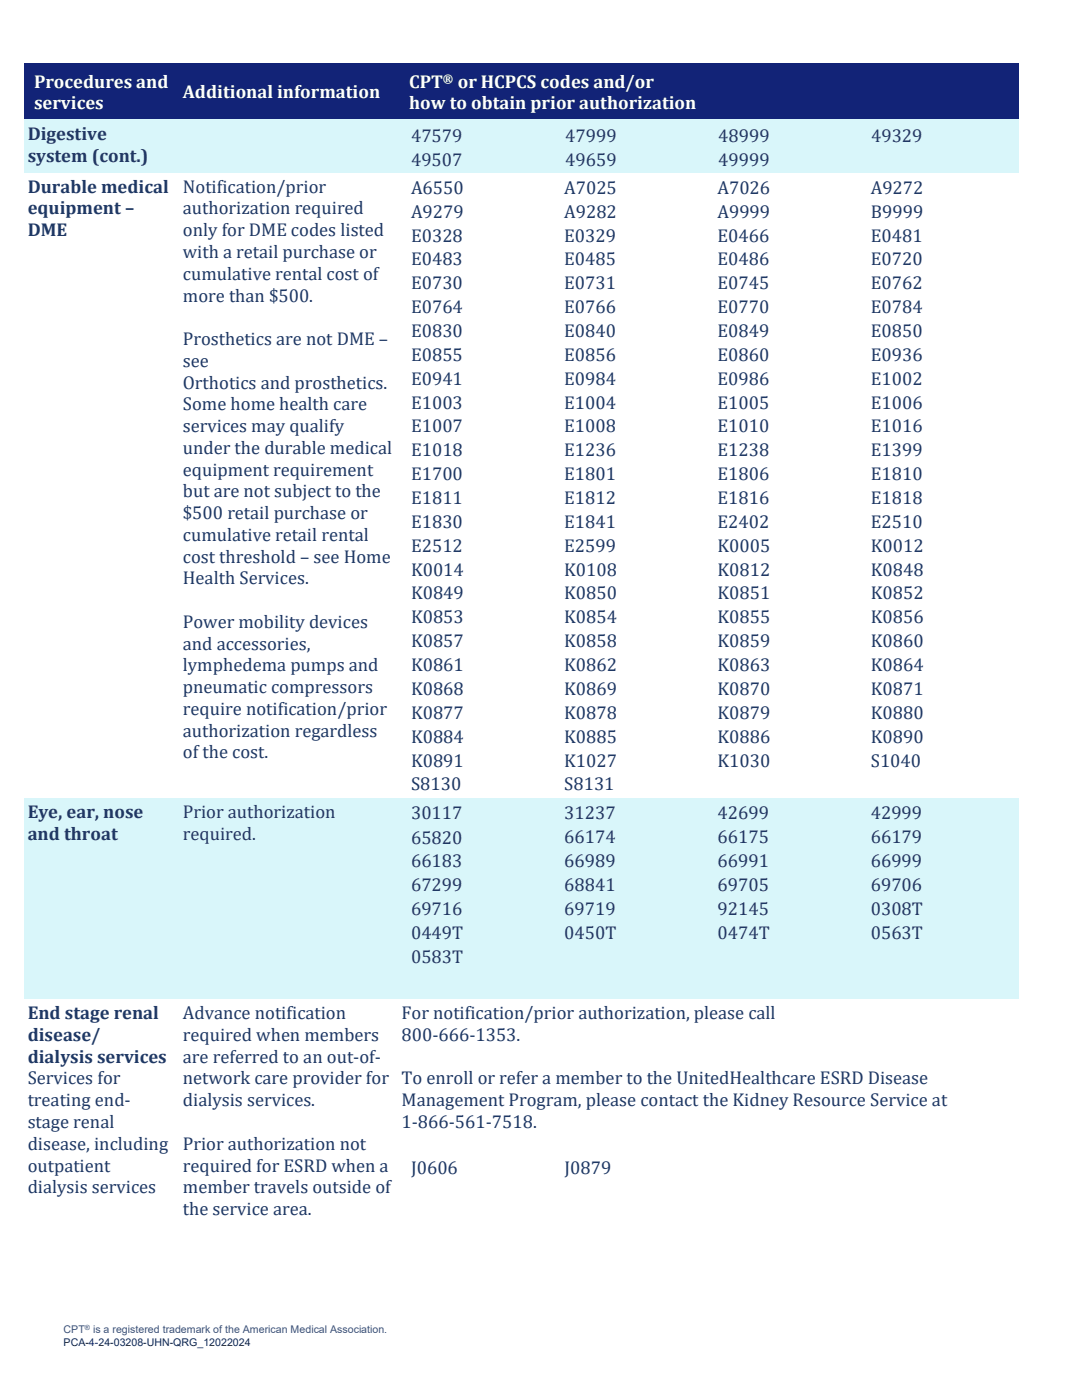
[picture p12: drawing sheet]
<svg xmlns="http://www.w3.org/2000/svg" width="216mm" height="279mm" viewBox="0 0 216 279" stroke-linecap="round" stroke-linejoin="round" font-family="sans-serif">
<defs><g id="words">
<g font-size="3.7" fill="#fff">
<text x="6.8" y="17.5">Procedures and</text>
<text x="81.6" y="17.5">CPT</text>
<text x="91.3" y="17.5">or HCPCS codes and/or</text>
<text x="6.8" y="21.8">services</text>
<text x="36.5" y="19.6">Additional information</text>
<text x="81.6" y="21.8">how to obtain prior authorization</text>
</g>
<g font-size="3.7" fill="#1f3864">
<text x="5.5" y="27.9">Digestive</text>
<text x="82" y="28.3">47579</text>
<text x="112.8" y="28.3">47999</text>
<text x="143.3" y="28.3">48999</text>
<text x="173.8" y="28.3">49329</text>
<text x="5.5" y="32.3">system (cont.)</text>
<text x="82" y="33.1">49507</text>
<text x="112.8" y="33.1">49659</text>
<text x="143.3" y="33.1">49999</text>
<text x="5.5" y="38.5">Durable medical</text>
<text x="36.5" y="38.5">Notification/prior</text>
<text x="82" y="38.7">A6550</text>
<text x="112.6" y="38.7">A7025</text>
<text x="143.2" y="38.7">A7026</text>
<text x="173.8" y="38.7">A9272</text>
<text x="5.5" y="42.8">equipment –</text>
<text x="5.5" y="47.1">DME</text>
<text x="36.5" y="42.8">authorization required</text>
<text x="36.5" y="47.1">only for DME codes listed</text>
<text x="82" y="43.4">A9279</text>
<text x="112.6" y="43.4">A9282</text>
<text x="143.2" y="43.4">A9999</text>
<text x="173.8" y="43.4">B9999</text>
<text x="36.5" y="51.5">with a retail purchase or</text>
<text x="82" y="48.2">E0328</text>
<text x="82" y="53">E0483</text>
<text x="112.6" y="48.2">E0329</text>
<text x="112.6" y="53">E0485</text>
<text x="143.2" y="48.2">E0466</text>
<text x="143.2" y="53">E0486</text>
<text x="173.8" y="48.2">E0481</text>
<text x="173.8" y="53">E0720</text>
<text x="36.5" y="55.8">cumulative rental cost of</text>
<text x="82" y="57.7">E0730</text>
<text x="112.6" y="57.7">E0731</text>
<text x="143.2" y="57.7">E0745</text>
<text x="173.8" y="57.7">E0762</text>
<text x="36.5" y="60.2">more than $500.</text>
<text x="82" y="62.5">E0764</text>
<text x="112.6" y="62.5">E0766</text>
<text x="143.2" y="62.5">E0770</text>
<text x="173.8" y="62.5">E0784</text>
<text x="36.5" y="68.9">Prosthetics are not DME –</text>
<text x="82" y="67.2">E0830</text>
<text x="112.6" y="67.2">E0840</text>
<text x="143.2" y="67.2">E0849</text>
<text x="173.8" y="67.2">E0850</text>
<text x="36.5" y="73.2">see</text>
<text x="36.5" y="77.5">Orthotics and prosthetics.</text>
<text x="82" y="72">E0855</text>
<text x="82" y="76.8">E0941</text>
<text x="112.6" y="72">E0856</text>
<text x="112.6" y="76.8">E0984</text>
<text x="143.2" y="72">E0860</text>
<text x="143.2" y="76.8">E0986</text>
<text x="173.8" y="72">E0936</text>
<text x="173.8" y="76.8">E1002</text>
<text x="36.5" y="81.9">Some home health care</text>
<text x="82" y="81.5">E1003</text>
<text x="112.6" y="81.5">E1004</text>
<text x="143.2" y="81.5">E1005</text>
<text x="173.8" y="81.5">E1006</text>
<text x="36.5" y="86.2">services may qualify</text>
<text x="82" y="86.3">E1007</text>
<text x="112.6" y="86.3">E1008</text>
<text x="143.2" y="86.3">E1010</text>
<text x="173.8" y="86.3">E1016</text>
<text x="36.5" y="90.6">under the durable medical</text>
<text x="36.5" y="94.9">equipment requirement</text>
<text x="82" y="91.1">E1018</text>
<text x="82" y="95.8">E1700</text>
<text x="112.6" y="91.1">E1236</text>
<text x="112.6" y="95.8">E1801</text>
<text x="143.2" y="91.1">E1238</text>
<text x="143.2" y="95.8">E1806</text>
<text x="173.8" y="91.1">E1399</text>
<text x="173.8" y="95.8">E1810</text>
<text x="36.5" y="99.2">but are not subject to the</text>
<text x="82" y="100.6">E1811</text>
<text x="112.6" y="100.6">E1812</text>
<text x="143.2" y="100.6">E1816</text>
<text x="173.8" y="100.6">E1818</text>
<text x="36.5" y="103.6">$500 retail purchase or</text>
<text x="36.5" y="107.9">cumulative retail rental</text>
<text x="82" y="105.3">E1830</text>
<text x="112.6" y="105.3">E1841</text>
<text x="143.2" y="105.3">E2402</text>
<text x="173.8" y="105.3">E2510</text>
<text x="36.5" y="112.3">cost threshold – see Home</text>
<text x="82" y="110.1">E2512</text>
<text x="112.6" y="110.1">E2599</text>
<text x="143.2" y="110.1">K0005</text>
<text x="173.8" y="110.1">K0012</text>
<text x="36.5" y="116.6">Health Services.</text>
<text x="82" y="114.9">K0014</text>
<text x="82" y="119.6">K0849</text>
<text x="112.6" y="114.9">K0108</text>
<text x="112.6" y="119.6">K0850</text>
<text x="143.2" y="114.9">K0812</text>
<text x="143.2" y="119.6">K0851</text>
<text x="173.8" y="114.9">K0848</text>
<text x="173.8" y="119.6">K0852</text>
<text x="36.5" y="125.3">Power mobility devices</text>
<text x="82" y="124.4">K0853</text>
<text x="112.6" y="124.4">K0854</text>
<text x="143.2" y="124.4">K0855</text>
<text x="173.8" y="124.4">K0856</text>
<text x="36.5" y="129.6">and accessories,</text>
<text x="82" y="129.2">K0857</text>
<text x="112.6" y="129.2">K0858</text>
<text x="143.2" y="129.2">K0859</text>
<text x="173.8" y="129.2">K0860</text>
<text x="36.5" y="134">lymphedema pumps and</text>
<text x="82" y="133.9">K0861</text>
<text x="112.6" y="133.9">K0862</text>
<text x="143.2" y="133.9">K0863</text>
<text x="173.8" y="133.9">K0864</text>
<text x="36.5" y="138.3">pneumatic compressors</text>
<text x="36.5" y="142.7">require notification/prior</text>
<text x="82" y="138.7">K0868</text>
<text x="82" y="143.4">K0877</text>
<text x="112.6" y="138.7">K0869</text>
<text x="112.6" y="143.4">K0878</text>
<text x="143.2" y="138.7">K0870</text>
<text x="143.2" y="143.4">K0879</text>
<text x="173.8" y="138.7">K0871</text>
<text x="173.8" y="143.4">K0880</text>
<text x="36.5" y="147">authorization regardless</text>
<text x="82" y="148.2">K0884</text>
<text x="112.6" y="148.2">K0885</text>
<text x="143.2" y="148.2">K0886</text>
<text x="173.8" y="148.2">K0890</text>
<text x="36.5" y="151.4">of the cost.</text>
<text x="82" y="153">K0891</text>
<text x="112.6" y="153">K1027</text>
<text x="143.2" y="153">K1030</text>
<text x="173.8" y="153">S1040</text>
<text x="82" y="157.7">S8130</text>
<text x="112.6" y="157.7">S8131</text>
<text x="5.5" y="163.3">Eye, ear, nose</text>
<text x="5.5" y="167.6">and throat</text>
<text x="36.5" y="163.3">Prior authorization</text>
<text x="36.5" y="167.6">required.</text>
<text x="82" y="163.5">30117</text>
<text x="112.6" y="163.5">31237</text>
<text x="143.2" y="163.5">42699</text>
<text x="173.8" y="163.5">42999</text>
<text x="82" y="168.5">65820</text>
<text x="82" y="173">66183</text>
<text x="112.6" y="168.3">66174</text>
<text x="112.6" y="173">66989</text>
<text x="143.2" y="168.3">66175</text>
<text x="143.2" y="173">66991</text>
<text x="173.8" y="168.3">66179</text>
<text x="173.8" y="173">66999</text>
<text x="82" y="177.8">67299</text>
<text x="112.6" y="177.8">68841</text>
<text x="143.2" y="177.8">69705</text>
<text x="173.8" y="177.8">69706</text>
<text x="82" y="182.6">69716</text>
<text x="112.6" y="182.6">69719</text>
<text x="143.2" y="182.6">92145</text>
<text x="173.8" y="182.6">0308T</text>
<text x="82" y="187.3">0449T</text>
<text x="112.6" y="187.3">0450T</text>
<text x="143.2" y="187.3">0474T</text>
<text x="173.8" y="187.3">0563T</text>
<text x="82" y="192.1">0583T</text>
<text x="5.5" y="203.4">End stage renal</text>
<text x="36.5" y="203.4">Advance notification</text>
<text x="80.1" y="203.4">For notification/prior authorization, please call</text>
<text x="5.5" y="207.8">disease/</text>
<text x="36.5" y="207.8">required when members</text>
<text x="80.1" y="207.8">800-666-1353.</text>
<text x="5.5" y="212.1">dialysis services</text>
<text x="36.5" y="212.1">are referred to an out-of-</text>
<text x="5.5" y="216.4">Services for</text>
<text x="5.5" y="220.8">treating end-</text>
<text x="36.5" y="216.4">network care provider for To enroll or refer a member to the UnitedHealthcare ESRD Disease</text>
<text x="36.5" y="220.8">dialysis services.</text>
<text x="80.1" y="220.8">Management Program, please contact the Kidney Resource Service at</text>
<text x="5.5" y="225.1">stage renal</text>
<text x="80.1" y="225.1">1-866-561-7518.</text>
<text x="5.5" y="229.5">disease, including</text>
<text x="5.5" y="233.8">outpatient</text>
<text x="36.5" y="229.5">Prior authorization not</text>
<text x="36.5" y="233.8">required for ESRD when a</text>
<text x="5.5" y="238.1">dialysis services</text>
<text x="36.5" y="238.1">member travels outside of</text>
<text x="82" y="234.2">J0606</text>
<text x="112.6" y="234.2">J0879</text>
<text x="36.5" y="242.5">the service area.</text>
</g>
<text font-size="2.5" fill="#fff" x="88.4" y="16.6">®</text>
<g font-size="2.1" fill="#44546a">
<text x="12.7" y="266.1">CPT</text>
<text x="18.6" y="266.1">is a registered trademark of the American Medical Association.</text>
</g>
<text font-size="2.1" fill="#222a35" x="12.7" y="268.5">PCA-4-24-03208-UHN-QRG_12022024</text>
<text font-size="1.4" fill="#44546a" x="16.9" y="265.4">®</text>
</g></defs>
<g fill="#122377">
<path d="M4.8 12.7h29.7v11.2h-29.7z" fill-rule="evenodd"/>
<path d="M5.5 13.9h28.2v4.4h-28.2z" fill-rule="evenodd"/>
<path d="M5.5 18.3h28.2v4.3h-28.2z" fill-rule="evenodd"/>
<path d="M34.5 12.7h44.9v11.2h-44.9z" fill-rule="evenodd"/>
<path d="M35.2 16.1h43.4v4.4h-43.4z" fill-rule="evenodd"/>
<path d="M79.4 12.7h123.8v11.2h-123.8z" fill-rule="evenodd"/>
<path d="M80.1 13.9h122.3v4.4h-122.3z" fill-rule="evenodd"/>
<path d="M80.1 18.3h122.3v4.3h-122.3z" fill-rule="evenodd"/>
<path d="M4.8 12.7h29.7v.5h-29.7z" fill-rule="evenodd"/>
<path d="M34.5 12.7h44.9v.5h-44.9z" fill-rule="evenodd"/>
<path d="M79.4 12.7h123.8v.5h-123.8z" fill-rule="evenodd"/>
<path d="M4.8 23.4h29.7v.5h-29.7z" fill-rule="evenodd"/>
<path d="M34.5 23.4h44.9v.5h-44.9z" fill-rule="evenodd"/>
<path d="M79.4 23.4h123.8v.5h-123.8z" fill-rule="evenodd"/>
</g>
<g fill="#d9f6fa">
<path d="M4.8 23.9h29.7v10.5h-29.7z" fill-rule="evenodd"/>
<path d="M5.5 28.7h28.2v4.4h-28.2z" fill-rule="evenodd"/>
<path d="M34.5 23.9h44.9v10.5h-44.9z" fill-rule="evenodd"/>
<path d="M79.4 23.9h123.8v10.5h-123.8z" fill-rule="evenodd"/>
<path d="M80.1 24.4h30.8v4.7h-30.8z" fill-rule="evenodd"/>
<path d="M110.9 24.4h30.5v4.7h-30.5z" fill-rule="evenodd"/>
<path d="M141.4 24.4h30.5v4.7h-30.5z" fill-rule="evenodd"/>
<path d="M171.9 24.4h30.5v4.7h-30.5z" fill-rule="evenodd"/>
<path d="M80.1 29.1h30.8v4.8h-30.8z" fill-rule="evenodd"/>
<path d="M110.9 29.1h30.5v4.8h-30.5z" fill-rule="evenodd"/>
<path d="M141.4 29.1h30.5v4.8h-30.5z" fill-rule="evenodd"/>
<path d="M171.9 29.1h30.5v4.8h-30.5z" fill-rule="evenodd"/>
<path d="M4.8 23.9h29.7v.5h-29.7z" fill-rule="evenodd"/>
<path d="M34.5 23.9h44.9v.5h-44.9z" fill-rule="evenodd"/>
<path d="M79.4 23.9h123.8v.5h-123.8z" fill-rule="evenodd"/>
<path d="M4.8 33.9h29.7v.5h-29.7z" fill-rule="evenodd"/>
<path d="M34.5 33.9h44.9v.5h-44.9z" fill-rule="evenodd"/>
<path d="M79.4 33.9h123.8v.5h-123.8z" fill-rule="evenodd"/>
<path d="M4.8 159.3h29.7v40.1h-29.7z" fill-rule="evenodd"/>
<path d="M5.5 164.1h28.2v4.4h-28.2z" fill-rule="evenodd"/>
<path d="M5.5 168.5h28.2v4.3h-28.2z" fill-rule="evenodd"/>
<path d="M5.5 172.8h28.2v4.4h-28.2z" fill-rule="evenodd"/>
<path d="M5.5 177.2h28.2v4.3h-28.2z" fill-rule="evenodd"/>
<path d="M5.5 181.5h28.2v4.3h-28.2z" fill-rule="evenodd"/>
<path d="M5.5 185.8h28.2v4.4h-28.2z" fill-rule="evenodd"/>
<path d="M5.5 190.2h28.2v4.3h-28.2z" fill-rule="evenodd"/>
<path d="M34.5 159.3h44.9v40.1h-44.9z" fill-rule="evenodd"/>
<path d="M35.2 164.1h43.4v4.4h-43.4z" fill-rule="evenodd"/>
<path d="M79.4 159.3h123.8v40.1h-123.8z" fill-rule="evenodd"/>
<path d="M80.1 159.8h30.6v4.7h-30.6z" fill-rule="evenodd"/>
<path d="M82 160h26.8v4.3h-26.8z" fill-rule="evenodd"/>
<path d="M110.7 159.8h30.6v4.7h-30.6z" fill-rule="evenodd"/>
<path d="M112.6 160h26.8v4.3h-26.8z" fill-rule="evenodd"/>
<path d="M141.3 159.8h30.6v4.7h-30.6z" fill-rule="evenodd"/>
<path d="M143.2 160h26.7v4.3h-26.7z" fill-rule="evenodd"/>
<path d="M171.9 159.8h30.5v4.7h-30.5z" fill-rule="evenodd"/>
<path d="M173.8 160h26.7v4.3h-26.7z" fill-rule="evenodd"/>
<path d="M80.1 164.5h30.6v4.8h-30.6z" fill-rule="evenodd"/>
<path d="M110.7 164.5h30.6v4.8h-30.6z" fill-rule="evenodd"/>
<path d="M141.3 164.5h30.6v4.8h-30.6z" fill-rule="evenodd"/>
<path d="M171.9 164.5h30.5v4.8h-30.5z" fill-rule="evenodd"/>
<path d="M80.1 169.3h30.6v4.8h-30.6z" fill-rule="evenodd"/>
<path d="M82 169.5h26.8v4.4h-26.8z" fill-rule="evenodd"/>
<path d="M110.7 169.3h30.6v4.8h-30.6z" fill-rule="evenodd"/>
<path d="M112.6 169.5h26.8v4.4h-26.8z" fill-rule="evenodd"/>
<path d="M141.3 169.3h30.6v4.8h-30.6z" fill-rule="evenodd"/>
<path d="M143.2 169.5h26.7v4.4h-26.7z" fill-rule="evenodd"/>
<path d="M171.9 169.3h30.5v4.8h-30.5z" fill-rule="evenodd"/>
<path d="M173.8 169.5h26.7v4.4h-26.7z" fill-rule="evenodd"/>
<path d="M80.1 174.1h30.6v4.7h-30.6z" fill-rule="evenodd"/>
<path d="M110.7 174.1h30.6v4.7h-30.6z" fill-rule="evenodd"/>
<path d="M141.3 174.1h30.6v4.7h-30.6z" fill-rule="evenodd"/>
<path d="M171.9 174.1h30.5v4.7h-30.5z" fill-rule="evenodd"/>
<path d="M80.1 178.8h30.6v4.8h-30.6z" fill-rule="evenodd"/>
<path d="M82 179h26.8v4.4h-26.8z" fill-rule="evenodd"/>
<path d="M110.7 178.8h30.6v4.8h-30.6z" fill-rule="evenodd"/>
<path d="M112.6 179h26.8v4.4h-26.8z" fill-rule="evenodd"/>
<path d="M141.3 178.8h30.6v4.8h-30.6z" fill-rule="evenodd"/>
<path d="M143.2 179h26.7v4.4h-26.7z" fill-rule="evenodd"/>
<path d="M171.9 178.8h30.5v4.8h-30.5z" fill-rule="evenodd"/>
<path d="M173.8 179h26.7v4.4h-26.7z" fill-rule="evenodd"/>
<path d="M80.1 183.6h30.6v4.8h-30.6z" fill-rule="evenodd"/>
<path d="M110.7 183.6h30.6v4.8h-30.6z" fill-rule="evenodd"/>
<path d="M141.3 183.6h30.6v4.8h-30.6z" fill-rule="evenodd"/>
<path d="M171.9 183.6h30.5v4.8h-30.5z" fill-rule="evenodd"/>
<path d="M80.1 188.4h30.6v4.7h-30.6z" fill-rule="evenodd"/>
<path d="M82 188.6h26.8v4.3h-26.8z" fill-rule="evenodd"/>
<path d="M110.7 188.4h30.6v4.7h-30.6z" fill-rule="evenodd"/>
<path d="M141.3 188.4h30.6v4.7h-30.6z" fill-rule="evenodd"/>
<path d="M171.9 188.4h30.5v4.7h-30.5z" fill-rule="evenodd"/>
<path d="M4.8 159.3h29.7v.5h-29.7z" fill-rule="evenodd"/>
<path d="M34.5 159.3h44.9v.5h-44.9z" fill-rule="evenodd"/>
<path d="M79.4 159.3h123.8v.5h-123.8z" fill-rule="evenodd"/>
<path d="M4.8 198.9h29.7v.5h-29.7z" fill-rule="evenodd"/>
<path d="M34.5 198.9h44.9v.5h-44.9z" fill-rule="evenodd"/>
<path d="M79.4 198.9h123.8v.5h-123.8z" fill-rule="evenodd"/>
</g>
<g fill="#d9f6fa">
<path d="M5.5 24.4h28.2v4.3h-28.2z"/>
<path d="M82 24.8h27v4.3h-27z"/>
<path d="M112.8 24.8h26.7v4.3h-26.7z"/>
<path d="M143.3 24.8h26.7v4.3h-26.7z"/>
<path d="M173.8 24.8h26.7v4.3h-26.7z"/>
<path d="M82 29.6h27v4.3h-27z"/>
<path d="M112.8 29.6h26.7v4.3h-26.7z"/>
<path d="M143.3 29.6h26.7v4.3h-26.7z"/>
<path d="M173.8 29.6h26.7v4.3h-26.7z"/>
<path d="M5.5 159.8h28.2v4.3h-28.2z"/>
<path d="M5.5 194.5h28.2v4.4h-28.2z"/>
<path d="M35.2 159.8h43.4v4.3h-43.4z"/>
<path d="M82 165h26.8v4.3h-26.8z"/>
<path d="M112.6 164.8h26.8v4.3h-26.8z"/>
<path d="M143.2 164.8h26.7v4.3h-26.7z"/>
<path d="M173.8 164.8h26.7v4.3h-26.7z"/>
<path d="M82 174.3h26.8v4.3h-26.8z"/>
<path d="M112.6 174.3h26.8v4.3h-26.8z"/>
<path d="M143.2 174.3h26.7v4.3h-26.7z"/>
<path d="M173.8 174.3h26.7v4.3h-26.7z"/>
<path d="M82 183.8h26.8v4.4h-26.8z"/>
<path d="M112.6 183.8h26.8v4.4h-26.8z"/>
<path d="M143.2 183.8h26.7v4.4h-26.7z"/>
<path d="M173.8 183.8h26.7v4.4h-26.7z"/>
</g>
<use href="#words"/>
</svg>
